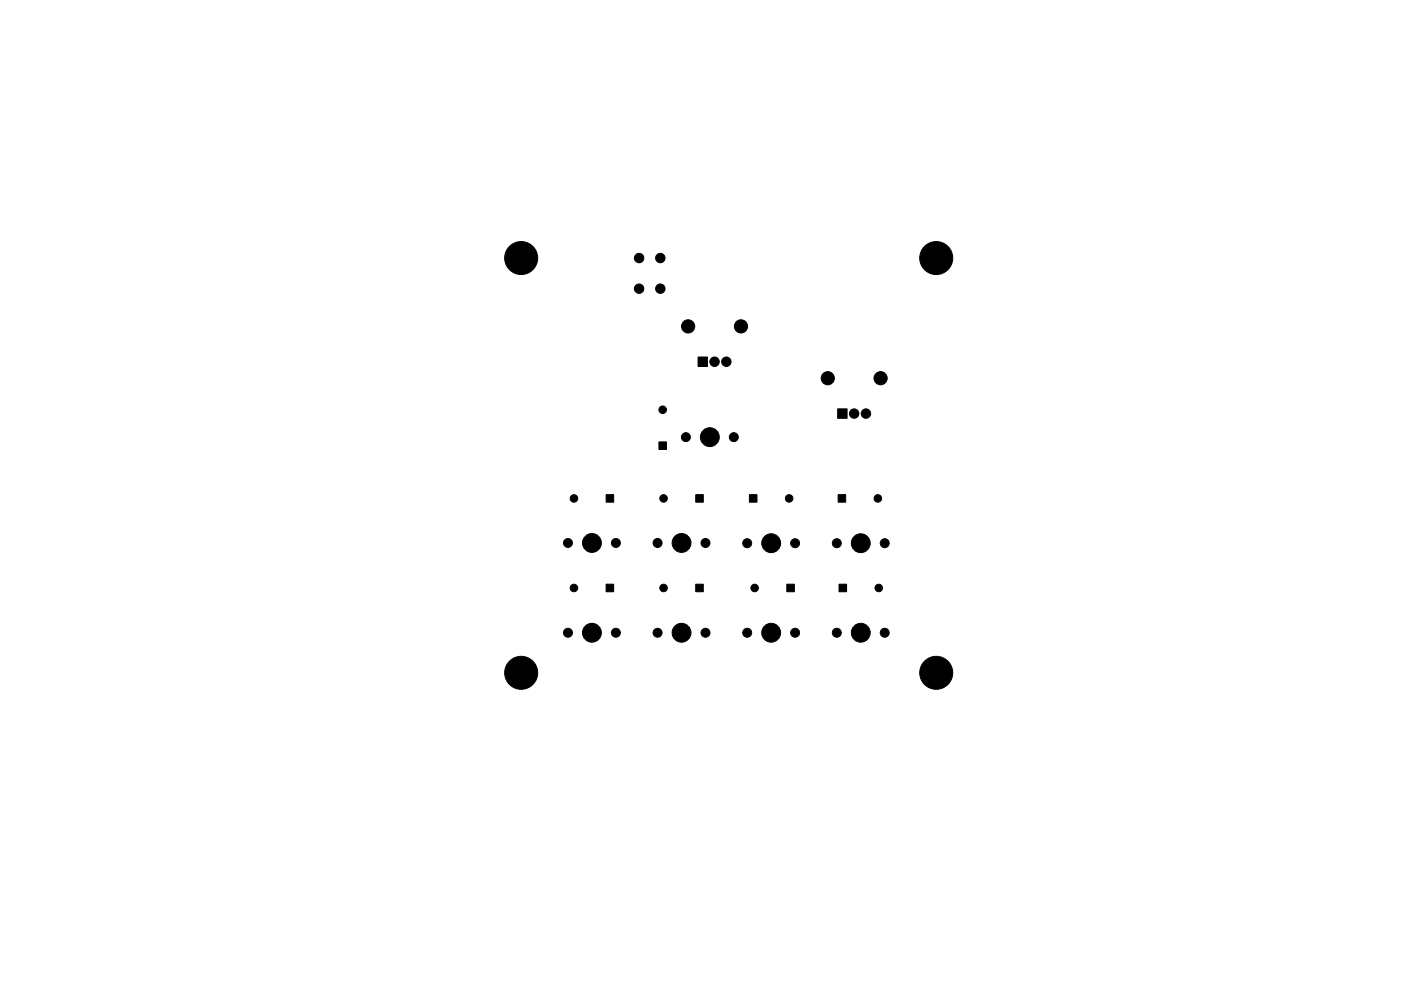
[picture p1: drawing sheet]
<svg xmlns="http://www.w3.org/2000/svg" width="297mm" height="210mm" viewBox="0 0 297 210" stroke-linecap="round" stroke-linejoin="round" font-family="sans-serif">
<g fill="#000" stroke="#000" stroke-width=".21">
<path d="M148 75.7h2v2h-2zM139.7 93.8h1.6v1.6h-1.6zM177.6 86.7h2v2h-2zM128.5 104.9h1.6v1.6h-1.6zM147.5 104.9h1.6v1.6h-1.6zM158.9 104.9h1.6v1.6h-1.6zM177.7 104.9h1.6v1.6h-1.6zM128.5 123.9h1.6v1.6h-1.6zM147.5 123.9h1.6v1.6h-1.6zM166.8 123.9h1.6v1.6h-1.6zM177.9 123.9h1.6v1.6h-1.6z"/>
<circle cx="110.5" cy="54.7" r="1.95"/>
<circle cx="110.5" cy="54.7" r="3.5"/>
<circle cx="135.5" cy="54.7" r="1"/>
<circle cx="140" cy="54.7" r="1"/>
<circle cx="198.5" cy="54.7" r="1.95"/>
<circle cx="198.5" cy="54.7" r="3.5"/>
<circle cx="135.5" cy="61.2" r="1"/>
<circle cx="140" cy="61.2" r="1"/>
<circle cx="145.9" cy="69.2" r="1.4"/>
<circle cx="151.5" cy="76.7" r="1"/>
<circle cx="154" cy="76.7" r="1"/>
<circle cx="157.1" cy="69.2" r="1.4"/>
<circle cx="140.5" cy="86.9" r=".8"/>
<circle cx="145.4" cy="92.7" r=".95"/>
<circle cx="150.5" cy="92.7" r="2"/>
<circle cx="155.6" cy="92.7" r=".95"/>
<circle cx="175.5" cy="80.2" r="1.4"/>
<circle cx="181.1" cy="87.7" r="1"/>
<circle cx="183.6" cy="87.7" r="1"/>
<circle cx="186.7" cy="80.2" r="1.4"/>
<circle cx="120.4" cy="115.2" r=".95"/>
<circle cx="121.7" cy="105.7" r=".8"/>
<circle cx="125.5" cy="115.2" r="2"/>
<circle cx="130.6" cy="115.2" r=".95"/>
<circle cx="139.4" cy="115.2" r=".95"/>
<circle cx="140.7" cy="105.7" r=".8"/>
<circle cx="144.5" cy="115.2" r="2"/>
<circle cx="149.6" cy="115.2" r=".95"/>
<circle cx="158.4" cy="115.2" r=".95"/>
<circle cx="163.5" cy="115.2" r="2"/>
<circle cx="167.3" cy="105.7" r=".8"/>
<circle cx="168.6" cy="115.2" r=".95"/>
<circle cx="177.4" cy="115.2" r=".95"/>
<circle cx="182.5" cy="115.2" r="2"/>
<circle cx="186.1" cy="105.7" r=".8"/>
<circle cx="187.6" cy="115.2" r=".95"/>
<circle cx="120.4" cy="134.2" r=".95"/>
<circle cx="121.7" cy="124.7" r=".8"/>
<circle cx="125.5" cy="134.2" r="2"/>
<circle cx="130.6" cy="134.2" r=".95"/>
<circle cx="139.4" cy="134.2" r=".95"/>
<circle cx="140.7" cy="124.7" r=".8"/>
<circle cx="144.5" cy="134.2" r="2"/>
<circle cx="149.6" cy="134.2" r=".95"/>
<circle cx="158.4" cy="134.2" r=".95"/>
<circle cx="160" cy="124.7" r=".8"/>
<circle cx="163.5" cy="134.2" r="2"/>
<circle cx="168.6" cy="134.2" r=".95"/>
<circle cx="177.4" cy="134.2" r=".95"/>
<circle cx="182.5" cy="134.2" r="2"/>
<circle cx="186.3" cy="124.7" r=".8"/>
<circle cx="187.6" cy="134.2" r=".95"/>
<circle cx="110.5" cy="142.7" r="1.95"/>
<circle cx="110.5" cy="142.7" r="3.5"/>
<circle cx="198.5" cy="142.7" r="1.95"/>
<circle cx="198.5" cy="142.7" r="3.5"/>
</g>
</svg>
